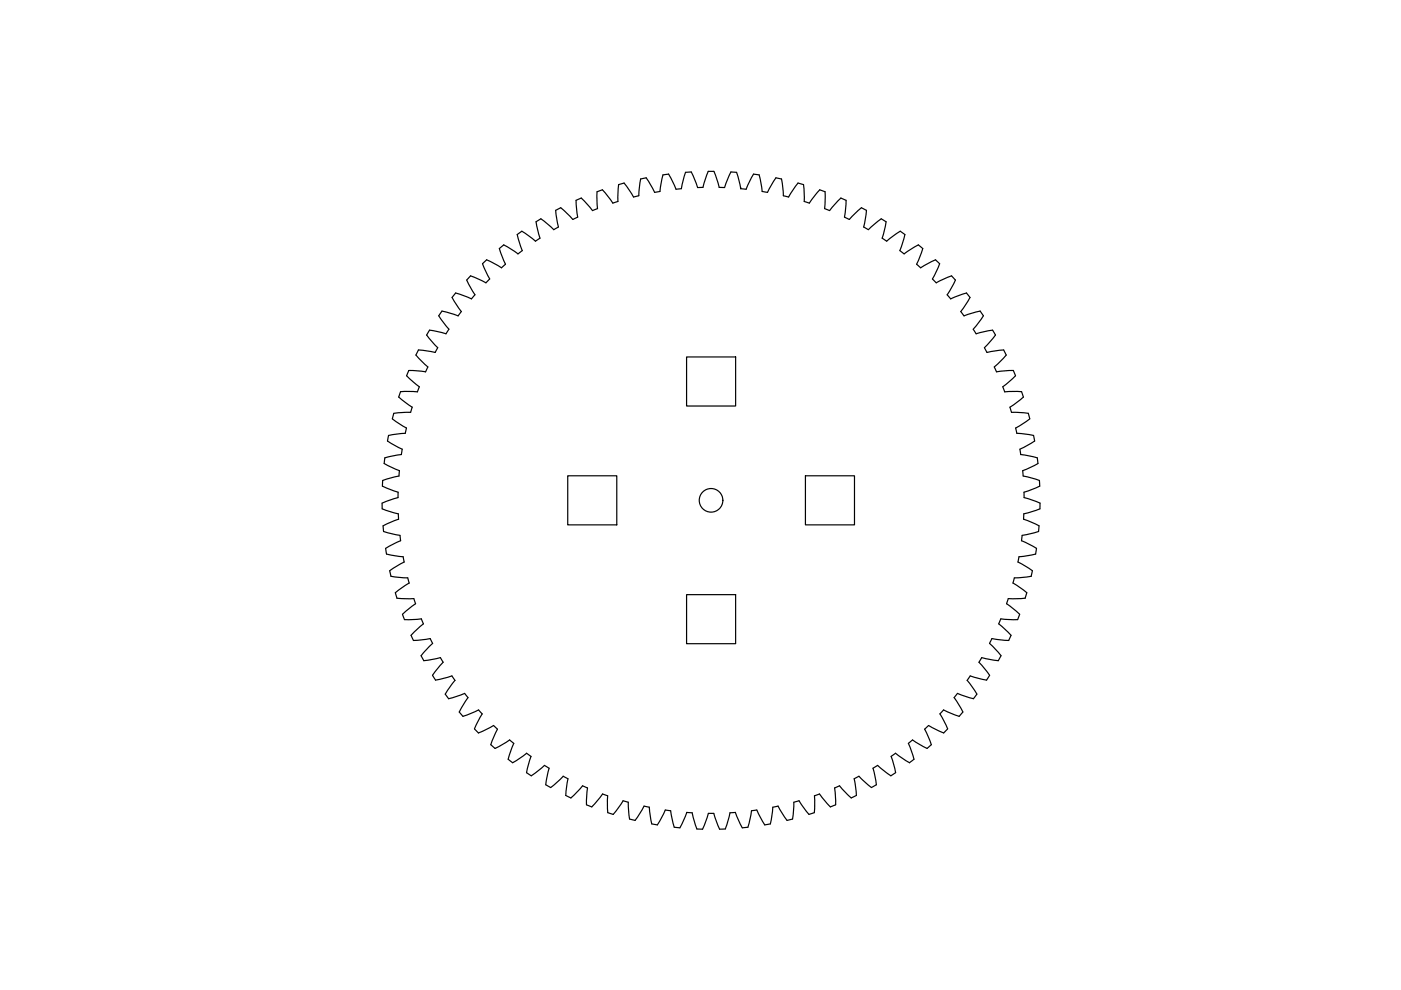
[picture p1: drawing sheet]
<svg xmlns="http://www.w3.org/2000/svg" width="297mm" height="210mm" viewBox="0 0 297 210" stroke-linecap="round" stroke-linejoin="round" font-family="sans-serif">
<!-- layer: 0 -->
<g fill="none" stroke="#000" stroke-width=".25">
<path d="M131.2 39.1l-.2 3.6-1.1 .4-2.2-2.9-1.1 .5 .1 3.5-1.1 .5-2.4-2.7-1.1 .5 .4 3.5M135.8 38l1.2-.3 1.8 3.1M135.8 37.9l-.4 3.6-1.1 .3-2-3-1.1 .3M150.2 36.3h1.2M150.2 36.3l-1.2 3.4-1.1 .1-1.3-3.3h-1.3l-.8 3.5-1.2 .1-1.5-3.2-1.2 .2-.7 3.5-1.1 .2M151.4 36.3l1.1 3.4 1.1 .1 1.4-3.3h1.2l.9 3.5M99.8 58.5l-.8 .9 1.7 3.1-.7 .9M103.2 55.1l-.9 .8 1.5 3.2-.8 .9-3.2-1.5M109.8 53.8l-3-1.9-.9 .8 1.3 3.3-.9 .8-3.1-1.7M122.5 46l-1.1 .5-2.5-2.5-1.1 .6 .6 3.5-1 .6-2.7-2.3-.5 .3-.5 .3 .8 3.5-1 .6-2.9-2.1-.9 .7 1 3.4-.9 .7M157 40l1.2 .1 1.6-3.2 1.2 .2 .6 3.5 1.1 .2 1.8-3.1 1.2 .2 .4 3.6M157.1 40h.1"/>
<path d="M166.1 41.5l1.1 .3 2-3 1.2 .3 .1 3.6 1.1 .4 2.2-2.9 1.1 .5-.1 3.5 1.1 .4 2.4-2.6M178.3 42l1.1 .5-.4 3.5M179 46l1.1 .5 2.5-2.5 1.1 .6-.6 3.5 1 .6M184.1 48.7l2.7-2.3 1.1 .6-.9 3.5 1 .6 2.9-2.1 1 .7-1.1 3.4 .9 .7M191.7 53.8l3-1.9 .9 .8-1.3 3.3M194.3 56l.9 .8 3.1-1.7 .9 .8-1.5 3.2 .8 .9 3.2-1.5M201.8 58.5l.8 .9-1.8 3.1 .8 .9M97.1 67l-3.4-1-.7 1 2.2 2.8-.6 1-3.5-.8-.6 1 2.3 2.7-.5 1-3.6-.5-.5 1.1 2.5 2.5-.5 1-3.5-.3-.5 1.2 2.7 2.3-.4 1.1-3.6-.1-.4 1.2 2.9 2.1-.3 1.1M100 63.4l-3.4-1.3-.7 1 1.9 3-.7 .9M145.6 75.7h10.4v10.4h-10.4zM201.6 63.4l3.3-1.3 .8 1-2 3 .7 .9M204.4 67l3.4-1 .7 1-2.2 2.8 .7 1 3.4-.8 .7 1-2.4 2.7 .6 1 3.5-.5 .5 1.1-2.5 2.5 .5 1 3.5-.2 .5 1.1-2.7 2.3 .4 1.1 3.6-.1 .4 1.2-2.9 2.1 .4 1.1 3.5 .2 .3 1.2-3 2 .3 1.1 3.5 .4 .3 1.2-3.2 1.7 .2 1.2 3.5 .7"/>
<path d="M81.6 97.1l-.2 1.2 3.3 1.5-.1 1.1-3.5 1v1.2l3.3 1.3M87.1 87.4l-3.6 .2-.3 1.2 3 2-.3 1.1-3.5 .4-.2 1.2 3.1 1.7-.2 1.2-3.5 .7M219.9 97.1l.2 1.2-3.3 1.5 .1 1.1 3.5 1v1.2l-3.3 1.3v1.1M81 106.7v1.2l3.4 1 .1 1.2-3.3 1.4 .1 1.2 3.5 .8M84.4 105.5l-3.4 1.2M84.4 104.4v1.1M84.8 113.5l.1 1.1M84.9 114.6l-3.1 1.7 .1 1.2 3.6 .5 .2 1.2-3.1 1.8 .2 .6 .1 .6 3.6 .3 .2 1.1-2.9 2.1 .4 1.1 3.5 .1M120.4 100.9h10.4v10.4h-10.4zM170.8 100.9h10.4v10.4h-10.4zM216.7 113.5l-.1 1.1 3.2 1.7-.2 1.2M217.1 105.5l3.4 1.2v1.2l-3.4 1-.1 .9v.3l3.3 1.4-.1 1.2-3.5 .8"/>
<path d="M219.6 117.5l-3.6 .5-.2 1.2 3.1 1.8-.3 1.2-3.5 .3-.3 1.1 2.9 2.1-.3 1.1-3.6 .1M87.7 126.9l.4 1.1-2.8 2.2 .2 .6 .3 .6 3.5-.2 .5 1.1M89.8 132.3l-2.6 2.4 .5 1.1 3.5-.4 .5 1M91.7 136.4l-2.4 2.6 .6 1.1 3.5-.7 .6 1-2.3 2.8 .6 1M145.6 126.1h10.4v10.4h-10.4zM211.7 132.3l2.7 2.4-.5 1.1-3.6-.4-.5 1 2.4 2.6-.5 1.1-3.6-.7-.5 1 2.2 2.8-.6 1M213.8 126.9l-.4 1.1 2.8 2.3-.2 .5-.2 .6-3.6-.2-.5 1.1M92.3 144.2l3.5-.9 .7 1M96.5 144.2l-2.1 3 .7 .9 3.4-1.1 .7 .9M99.2 147.9l-1.8 3.1 .8 .9 3.3-1.4 .7 .9-1.6 3.1M100.6 154.5l.8 .9 3.2-1.6 .9 .8-1.4 3.3 .9 .8 3-1.8 .9 .7M108.9 157.6l-1.2 3.4 .5 .4 .5 .3 3-2"/>
<path d="M111.6 159.7l1 .7-1 3.4 1 .7 2.8-2.2 1 .6-.7 3.5 1.1 .6 2.6-2.4 1 .5-.4 3.6 .2 .1 .8 .4 2.5-2.6 1.1 .5-.3 3.5 1.2 .5 2.3-2.8 1 .4 .1 3.6 1.1 .4 2.1-2.9M192.6 157.6l1.2 3.4-.7 .5-.3 .2-2.9-2-1 .7M200.9 154.5l-.8 .9-3.2-1.6-.9 .8 1.5 3.3-.9 .8-3.1-1.8-.9 .7M202.3 147.9l1.9 3.1M204.1 151l-.7 .9-3.3-1.4-.8 .9 1.6 3.1M205.1 144.2l2 3M207.1 147.2l-.7 .9-3.4-1.1-.7 .9M209.2 144.2l-3.5-.9-.6 1M132.1 169.8l1.1 .3 .3 3.6 1.1 .2 2-3 1.1 .3 .5 3.5 1.2 .2 1.7-3.2 1.1 .2 .8 3.5 1.1 .1 1.5-3.3 1.2 .1 1 3.5M150.2 172.5l-1.2 3.3h-1.3M181.6 168.7l-1.1 .5-2.5-2.6-1 .5 .2 3.5-1.1 .5-2.3-2.8-1.1 .4v3.6l-1.2 .4-2.1-2.9-1.1 .3-.3 3.6-1.1 .2-1.9-3-1.1 .2-.6 3.6-1.2 .2-1.6-3.2-1.2 .2-.7 3.5-1.2 .1-1.5-3.2h-1.1l-1 3.5h-1.2l-1.3-3.3h-1.1M188.9 160.4l1 3.4"/>
<path d="M189.9 163.8l-1 .7-2.8-2.2-1 .6 .7 3.5-1 .6-2.7-2.4-1 .5 .5 3.6"/>
<circle cx="150.8" cy="106.1" r="2.5"/>
</g>
</svg>
